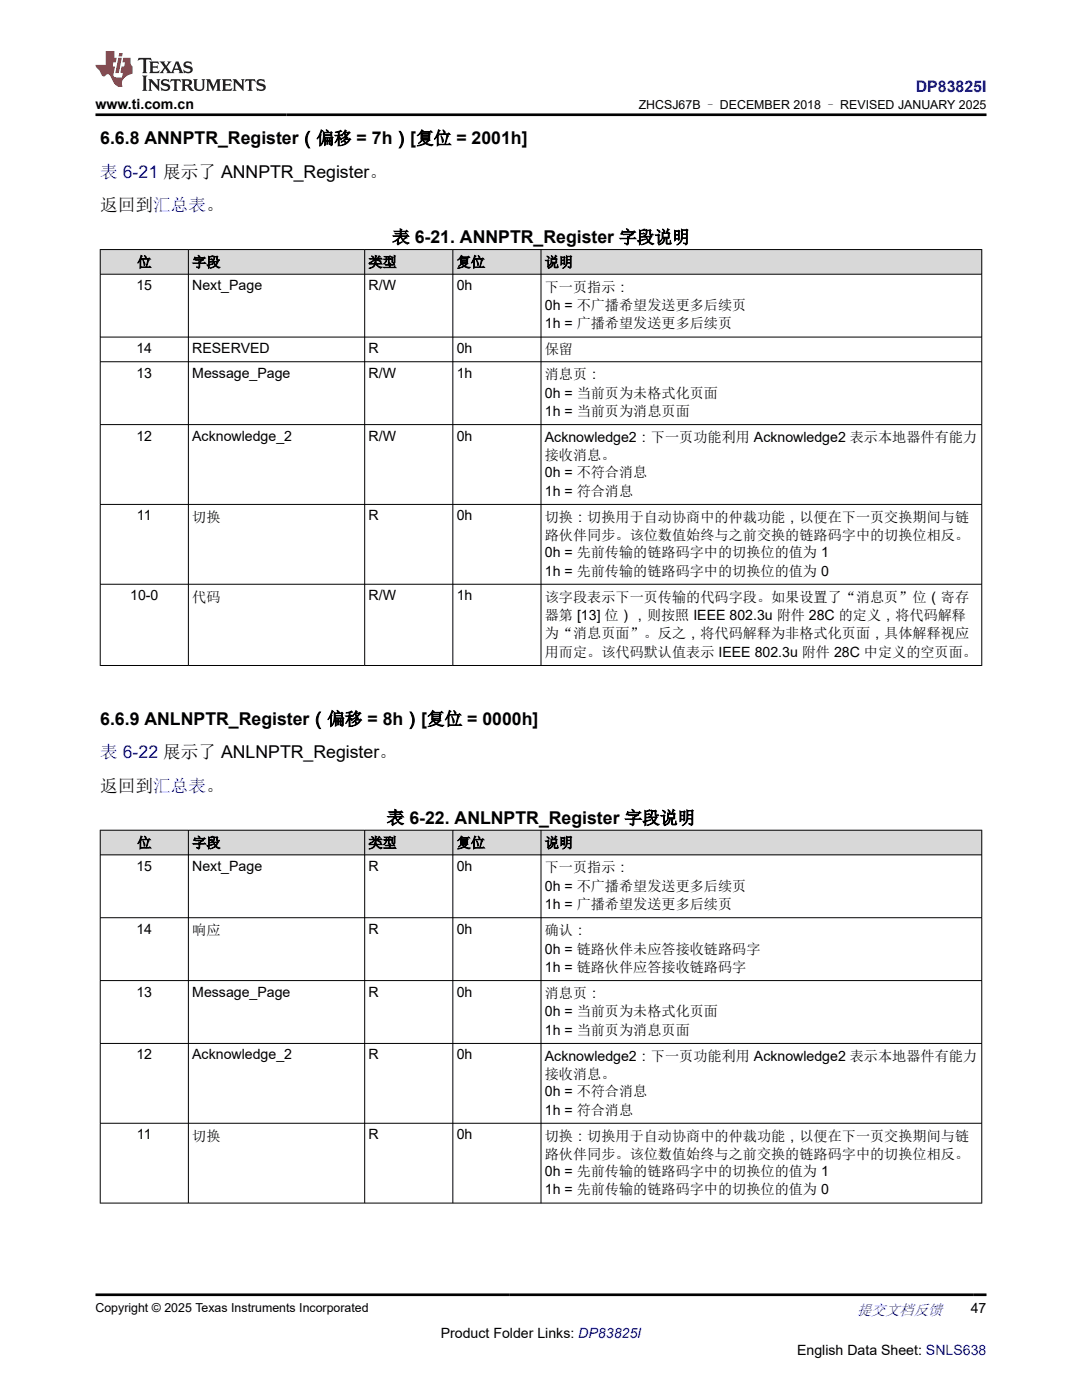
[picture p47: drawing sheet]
<svg xmlns="http://www.w3.org/2000/svg" width="216mm" height="279mm" viewBox="0 0 216 279" stroke-linecap="round" stroke-linejoin="round" font-family="sans-serif">
<defs><g id="words">
<g font-size="3.5">
<text x="20" y="28.8">6.6.8 ANNPTR_Register（偏移 = 7h）[复位 = 2001h]</text>
<text x="20" y="42.2">返回到汇总表。</text>
<text x="78.3" y="48.5">表 6-21. ANNPTR_Register 字段说明</text>
<text x="20" y="144.7">6.6.9 ANLNPTR_Register（偏移 = 8h）[复位 = 0000h]</text>
<text x="20" y="158.1">返回到汇总表。</text>
<text x="77.2" y="164.4">表 6-22. ANLNPTR_Register 字段说明</text>
</g>
<g font-size="3.5" fill="#00f">
<text x="20" y="35.5">表 6-21 展示了 ANNPTR_Register。</text>
<text x="20" y="151.4">表 6-22 展示了 ANLNPTR_Register。</text>
</g>
<text font-size="3.2" fill="#00f" x="182.7" y="18.3">DP83825I</text>
<text font-size="3" fill="#00f" x="171" y="262.4">提交文档反馈</text>
<g font-size="2.8">
<text x="19.1" y="21.7">www.ti.com.cn</text>
<text x="27.4" y="53.3">位</text>
<text x="38.4" y="53.3">字段</text>
<text x="73.5" y="53.3">类型</text>
<text x="91.1" y="53.3">复位</text>
<text x="108.7" y="53.3">说明</text>
<text x="27.2" y="57.9">15</text>
<text x="38.4" y="57.9">Next_Page</text>
<text x="73.5" y="57.9">R/W</text>
<text x="91.1" y="57.9">0h</text>
<text x="108.7" y="58.2">下一页指示：</text>
<text x="108.7" y="61.9">0h = 不广播希望发送更多后续页</text>
<text x="108.7" y="65.5">1h = 广播希望发送更多后续页</text>
<text x="27.2" y="70.5">14</text>
<text x="38.4" y="70.5">RESERVED</text>
<text x="73.5" y="70.5">R</text>
<text x="91.1" y="70.5">0h</text>
<text x="108.7" y="70.7">保留</text>
<text x="27.2" y="75.4">13</text>
<text x="38.4" y="75.4">Message_Page</text>
<text x="73.5" y="75.4">R/W</text>
<text x="91.1" y="75.4">1h</text>
<text x="108.7" y="75.7">消息页：</text>
<text x="108.7" y="79.3">0h = 当前页为未格式化页面</text>
<text x="108.7" y="83">1h = 当前页为消息页面</text>
<text x="27.2" y="87.9">12</text>
<text x="38.4" y="87.9">Acknowledge_2</text>
<text x="73.5" y="87.9">R/W</text>
<text x="91.1" y="87.9">0h</text>
<text x="108.7" y="88.2">Acknowledge2：下一页功能利用 Acknowledge2 表示本地器件有能力</text>
<text x="108.7" y="91.9">接收消息。</text>
<text x="108.7" y="95.3">0h = 不符合消息</text>
<text x="108.7" y="98.9">1h = 符合消息</text>
<text x="27.3" y="103.9">11</text>
<text x="38.4" y="104.1">切换</text>
<text x="73.5" y="103.9">R</text>
<text x="91.1" y="103.9">0h</text>
<text x="108.7" y="104.1">切换：切换用于自动协商中的仲裁功能，以便在下一页交换期间与链</text>
<text x="108.7" y="107.8">路伙伴同步。该位数值始终与之前交换的链路码字中的切换位相反。</text>
<text x="108.7" y="111.2">0h = 先前传输的链路码字中的切换位的值为 1</text>
<text x="26" y="119.8">10-0</text>
<text x="73.5" y="119.8">R/W</text>
<text x="91.1" y="119.8">1h</text>
<text x="108.7" y="114.9">1h = 先前传输的链路码字中的切换位的值为 0</text>
<text x="38.4" y="120.1">代码</text>
<text x="108.7" y="120.1">该字段表示下一页传输的代码字段。如果设置了“消息页”位（寄存</text>
<text x="108.7" y="123.7">器第 [13] 位），则按照 IEEE 802.3u 附件 28C 的定义，将代码解释</text>
<text x="108.7" y="127.4">为“消息页面”。反之，将代码解释为非格式化页面，具体解释视应</text>
<text x="108.7" y="131.1">用而定。该代码默认值表示 IEEE 802.3u 附件 28C 中定义的空页面。</text>
<text x="27.2" y="173.8">15</text>
<text x="27.4" y="169.2">位</text>
<text x="38.4" y="169.2">字段</text>
<text x="38.4" y="173.8">Next_Page</text>
<text x="73.5" y="169.2">类型</text>
<text x="73.5" y="173.8">R</text>
<text x="91.1" y="169.2">复位</text>
<text x="91.1" y="173.8">0h</text>
<text x="108.7" y="169.2">说明</text>
<text x="108.7" y="174.1">下一页指示：</text>
<text x="108.7" y="177.8">0h = 不广播希望发送更多后续页</text>
<text x="108.7" y="181.4">1h = 广播希望发送更多后续页</text>
<text x="27.2" y="186.3">14</text>
<text x="38.4" y="186.6">响应</text>
<text x="73.5" y="186.3">R</text>
<text x="91.1" y="186.3">0h</text>
<text x="108.7" y="186.6">确认：</text>
<text x="108.7" y="190.3">0h = 链路伙伴未应答接收链路码字</text>
<text x="108.7" y="194">1h = 链路伙伴应答接收链路码字</text>
<text x="27.2" y="198.9">13</text>
<text x="38.4" y="198.9">Message_Page</text>
<text x="73.5" y="198.9">R</text>
<text x="91.1" y="198.9">0h</text>
<text x="108.7" y="199.2">消息页：</text>
<text x="108.7" y="202.8">0h = 当前页为未格式化页面</text>
<text x="108.7" y="206.5">1h = 当前页为消息页面</text>
<text x="27.2" y="211.4">12</text>
<text x="38.4" y="211.4">Acknowledge_2</text>
<text x="73.5" y="211.4">R</text>
<text x="91.1" y="211.4">0h</text>
<text x="108.7" y="211.7">Acknowledge2：下一页功能利用 Acknowledge2 表示本地器件有能力</text>
<text x="108.7" y="215.4">接收消息。</text>
<text x="108.7" y="218.8">0h = 不符合消息</text>
<text x="27.3" y="227.4">11</text>
<text x="38.4" y="227.6">切换</text>
<text x="73.5" y="227.4">R</text>
<text x="91.1" y="227.4">0h</text>
<text x="108.7" y="222.4">1h = 符合消息</text>
<text x="108.7" y="227.6">切换：切换用于自动协商中的仲裁功能，以便在下一页交换期间与链</text>
<text x="108.7" y="231.3">路伙伴同步。该位数值始终与之前交换的链路码字中的切换位相反。</text>
<text x="108.7" y="234.7">0h = 先前传输的链路码字中的切换位的值为 1</text>
<text x="108.7" y="238.4">1h = 先前传输的链路码字中的切换位的值为 0</text>
<text x="193.7" y="262.1">47</text>
<text x="87.9" y="266.9">Product Folder Links: DP83825I</text>
<text x="159" y="270.3">English Data Sheet: SNLS638</text>
</g>
<g font-size="2.5">
<text x="127.5" y="21.8">ZHCSJ67B – DECEMBER 2018 – REVISED JANUARY 2025</text>
<text x="19.1" y="261.8">Copyright © 2025 Texas Instruments Incorporated</text>
</g>
</g></defs>
<g fill="#d8d8d8">
<path d="M20 49.8h175.9v4.9h-175.9z" fill-rule="evenodd"/>
<path d="M20.1 49.9h17.4v4.8h-17.4z" fill-rule="evenodd"/>
<path d="M37.7 49.9h35v4.8h-35z" fill-rule="evenodd"/>
<path d="M72.8 49.9h17.5v4.8h-17.5z" fill-rule="evenodd"/>
<path d="M90.4 49.9h17.5v4.8h-17.5z" fill-rule="evenodd"/>
<path d="M108 49.9h87.8v4.8h-87.8z" fill-rule="evenodd"/>
</g>
<g fill="none" stroke="#000" stroke-width=".2">
<path d="M19.9 49.8h176.1M19.9 54.7h176.1M20 49.7v83.2M37.6 49.7v83.2M72.8 49.7v83.2M90.4 49.7v83.2M108 49.7v83.2M195.9 49.7v83.2M19.9 67.3h176.1M19.9 72.2h176.1M19.9 84.7h176.1M19.9 100.7h176.1"/>
<path d="M19.9 116.6h176.1M19.9 132.8h176.1"/>
</g>
<g fill="#d8d8d8">
<path d="M20 165.7h175.9v4.9h-175.9z" fill-rule="evenodd"/>
<path d="M20.1 165.7h17.4v4.8h-17.4z" fill-rule="evenodd"/>
<path d="M37.7 165.7h35v4.8h-35z" fill-rule="evenodd"/>
<path d="M72.8 165.7h17.5v4.8h-17.5z" fill-rule="evenodd"/>
<path d="M90.4 165.7h17.5v4.8h-17.5z" fill-rule="evenodd"/>
<path d="M108 165.7h87.8v4.8h-87.8z" fill-rule="evenodd"/>
</g>
<g fill="none" stroke="#000" stroke-width=".2">
<path d="M19.9 165.7h176.1M19.9 170.6h176.1M20 165.6v74.6M37.6 165.6v74.6M72.8 165.6v74.6M90.4 165.6v74.6M108 165.6v74.6M195.9 165.6v74.6M19.9 183.2h176.1M19.9 195.7h176.1M19.9 208.2h176.1M19.9 224.2h176.1"/>
<path d="M19.9 240.1h176.1"/>
</g>
<path d="M27.7 11.6l-.2 .5 .5-.2h.6v.1v2.2l-.2 .4h1l-.2-.4v-2.2v-.1h.5l.5 .2-.1-.5zM29.8 12.3l.2 .4v1.5l-.2 .4h1.9l.1-.6a1.08 1.08 0 0 1-1.3 .2v-.7h.6l.4 .2v-.7l-.4 .2h-.6v-.5l.2-.2a1 1 0 0 1 1 .3l-.1-.5zM31.8 12.3l1 1.1-1 1.2h.9l-.2-.2 .4-.8 .5 .8-.2 .2h1.6l-.2-.2 .1-.5h1l.1 .5-.1 .2h.9l-.2-.3-.8-2h-.5l-1 2.2-.8-1.1 .9-1.1h-.8l.2 .2-.5 .6-.3-.6 .1-.2zM35.2 12.7l.4 1h-.8zM36.8 12.4a.65 .65 0 0 0-.2 .7 .65 .65 0 0 0 .6 .5l.7 .1 .1 .3a.79 .79 0 0 1-.7 .4 .79 .79 0 0 1-.7-.5l.1 .7 .2-.1a.93 .93 0 0 0 1.1 .1 .93 .93 0 0 0 .4-1 1.46 1.46 0 0 0-1.2-.6l-.1-.3a1.09 1.09 0 0 1 1.2 .2l-.2-.6-.1 .1-.6-.2zM28.4 15.1l.2 .4v2.2l-.2 .4h1l-.2-.4v-2.2l.2-.4zM29.6 15.8l.2 .4v1.5l-.2 .4h.8l-.3-.4v-1.3l1.7 1.8v-2l.2-.4h-.8l.2 .2 .1 1.1-1.2-1.3zM32.3 15.9a.65 .65 0 0 0-.2 .8 .65 .65 0 0 0 .7 .4l.6 .2 .1 .2a.79 .79 0 0 1-.7 .4 .79 .79 0 0 1-.7-.5l.1 .7 .2-.1a.93 .93 0 0 0 1.1 .1 .93 .93 0 0 0 .4-.9 1.46 1.46 0 0 0-1.2-.6l-.1-.4a1.09 1.09 0 0 1 1.2 .2l-.2-.6-.1 .1-.6-.1zM34.1 15.8l-.1 .6a.63 .63 0 0 1 .7-.3l.1 1.6-.3 .4h1l-.2-.4v-1.6a.66 .66 0 0 1 .8 .3l-.1-.6zM36.2 15.8l.2 .4v1.5l-.2 .4h.9l-.2-.2v-.7h.5l.1 .2a.79 .79 0 0 0 1.2 .6l-1-.9a.61 .61 0 0 0 .6-.6 .61 .61 0 0 0-.5-.7zM36.9 16.1h.2a.47 .47 0 0 1 .5 .1 .47 .47 0 0 1 .1 .5l-.2 .1-.6 .1zM38.5 15.8l.2 .2a2.27 2.27 0 0 0 .4 2 1.04 1.04 0 0 0 1.7-.7v-1.3l.2-.2h-.8l.2 .4v1.1a.6 .6 0 0 1-.6 .6 .6 .6 0 0 1-.6-.6v-1.1l.3-.4zM41.1 15.8l.2 .4v1.5l-.2 .4h.7l-.2-.4v-1.4l.9 1.9 .8-1.9v1.4l-.2 .4h1l-.3-.4v-1.5l.3-.4h-.8l-.7 1.5-.7-1.5zM44.3 15.8l.2 .4v1.5l-.2 .4h1.9l.1-.6a1.09 1.09 0 0 1-1.3 .2v-.7h.6l.4 .2v-.6l-.4 .2h-.6v-.6l.2-.1a1.01 1.01 0 0 1 1 .3l-.1-.6zM46.4 15.8l.3 .4v1.5l-.3 .4h.8l-.2-.4v-1.3l1.6 1.8v-2l.2-.4h-.7l.2 .2v1.1l-1.2-1.3zM49 15.8l-.1 .6a.63 .63 0 0 1 .8-.3v1.6l-.3 .4h1l-.2-.4v-1.6a.66 .66 0 0 1 .8 .3l-.1-.6zM51.4 15.9a.65 .65 0 0 0-.2 .8 .65 .65 0 0 0 .6 .4l.6 .2 .2 .2a.79 .79 0 0 1-.8 .4 .79 .79 0 0 1-.6-.5l.1 .7 .2-.1a.93 .93 0 0 0 1 .1 .93 .93 0 0 0 .5-.9 1.46 1.46 0 0 0-1.3-.6l-.1-.4a1.09 1.09 0 0 1 1.3 .2l-.2-.6-.2 .1-.5-.1z" fill="#231f20"/>
<path d="M21.1 10.2v2.8h-2v.3l.9 1a.95 .95 0 0 0 .9 .9 .59 .59 0 0 1 .6-.4 .59 .59 0 0 1 .5 .4l.4 .7a1.59 1.59 0 0 0 2.1 1.4 1.61 1.61 0 0 1 1-2.3l1-.3-.1-1.5a1.59 1.59 0 0 1-.4-1.7h-1.4l-.2 .9h.5l-.1 .9h-.5l-.2 1v.2l.4 .1-.2 .9h-.6a.73 .73 0 0 1-1.1-.7l.3-1.5h-.5l.2-.9h.5l.2-.9h-.5v-1.3zM23.6 11.5l-.6 3.1h.7l.6-3.1zM23.8 10.6l-.1 .6h.7l.1-.6z" fill="#ed1c24"/>
<path d="M19.1 22.9h177.8M19.1 258.4h177.8" fill="none" stroke="#000" stroke-width=".53"/>
<use href="#words"/>
</svg>
